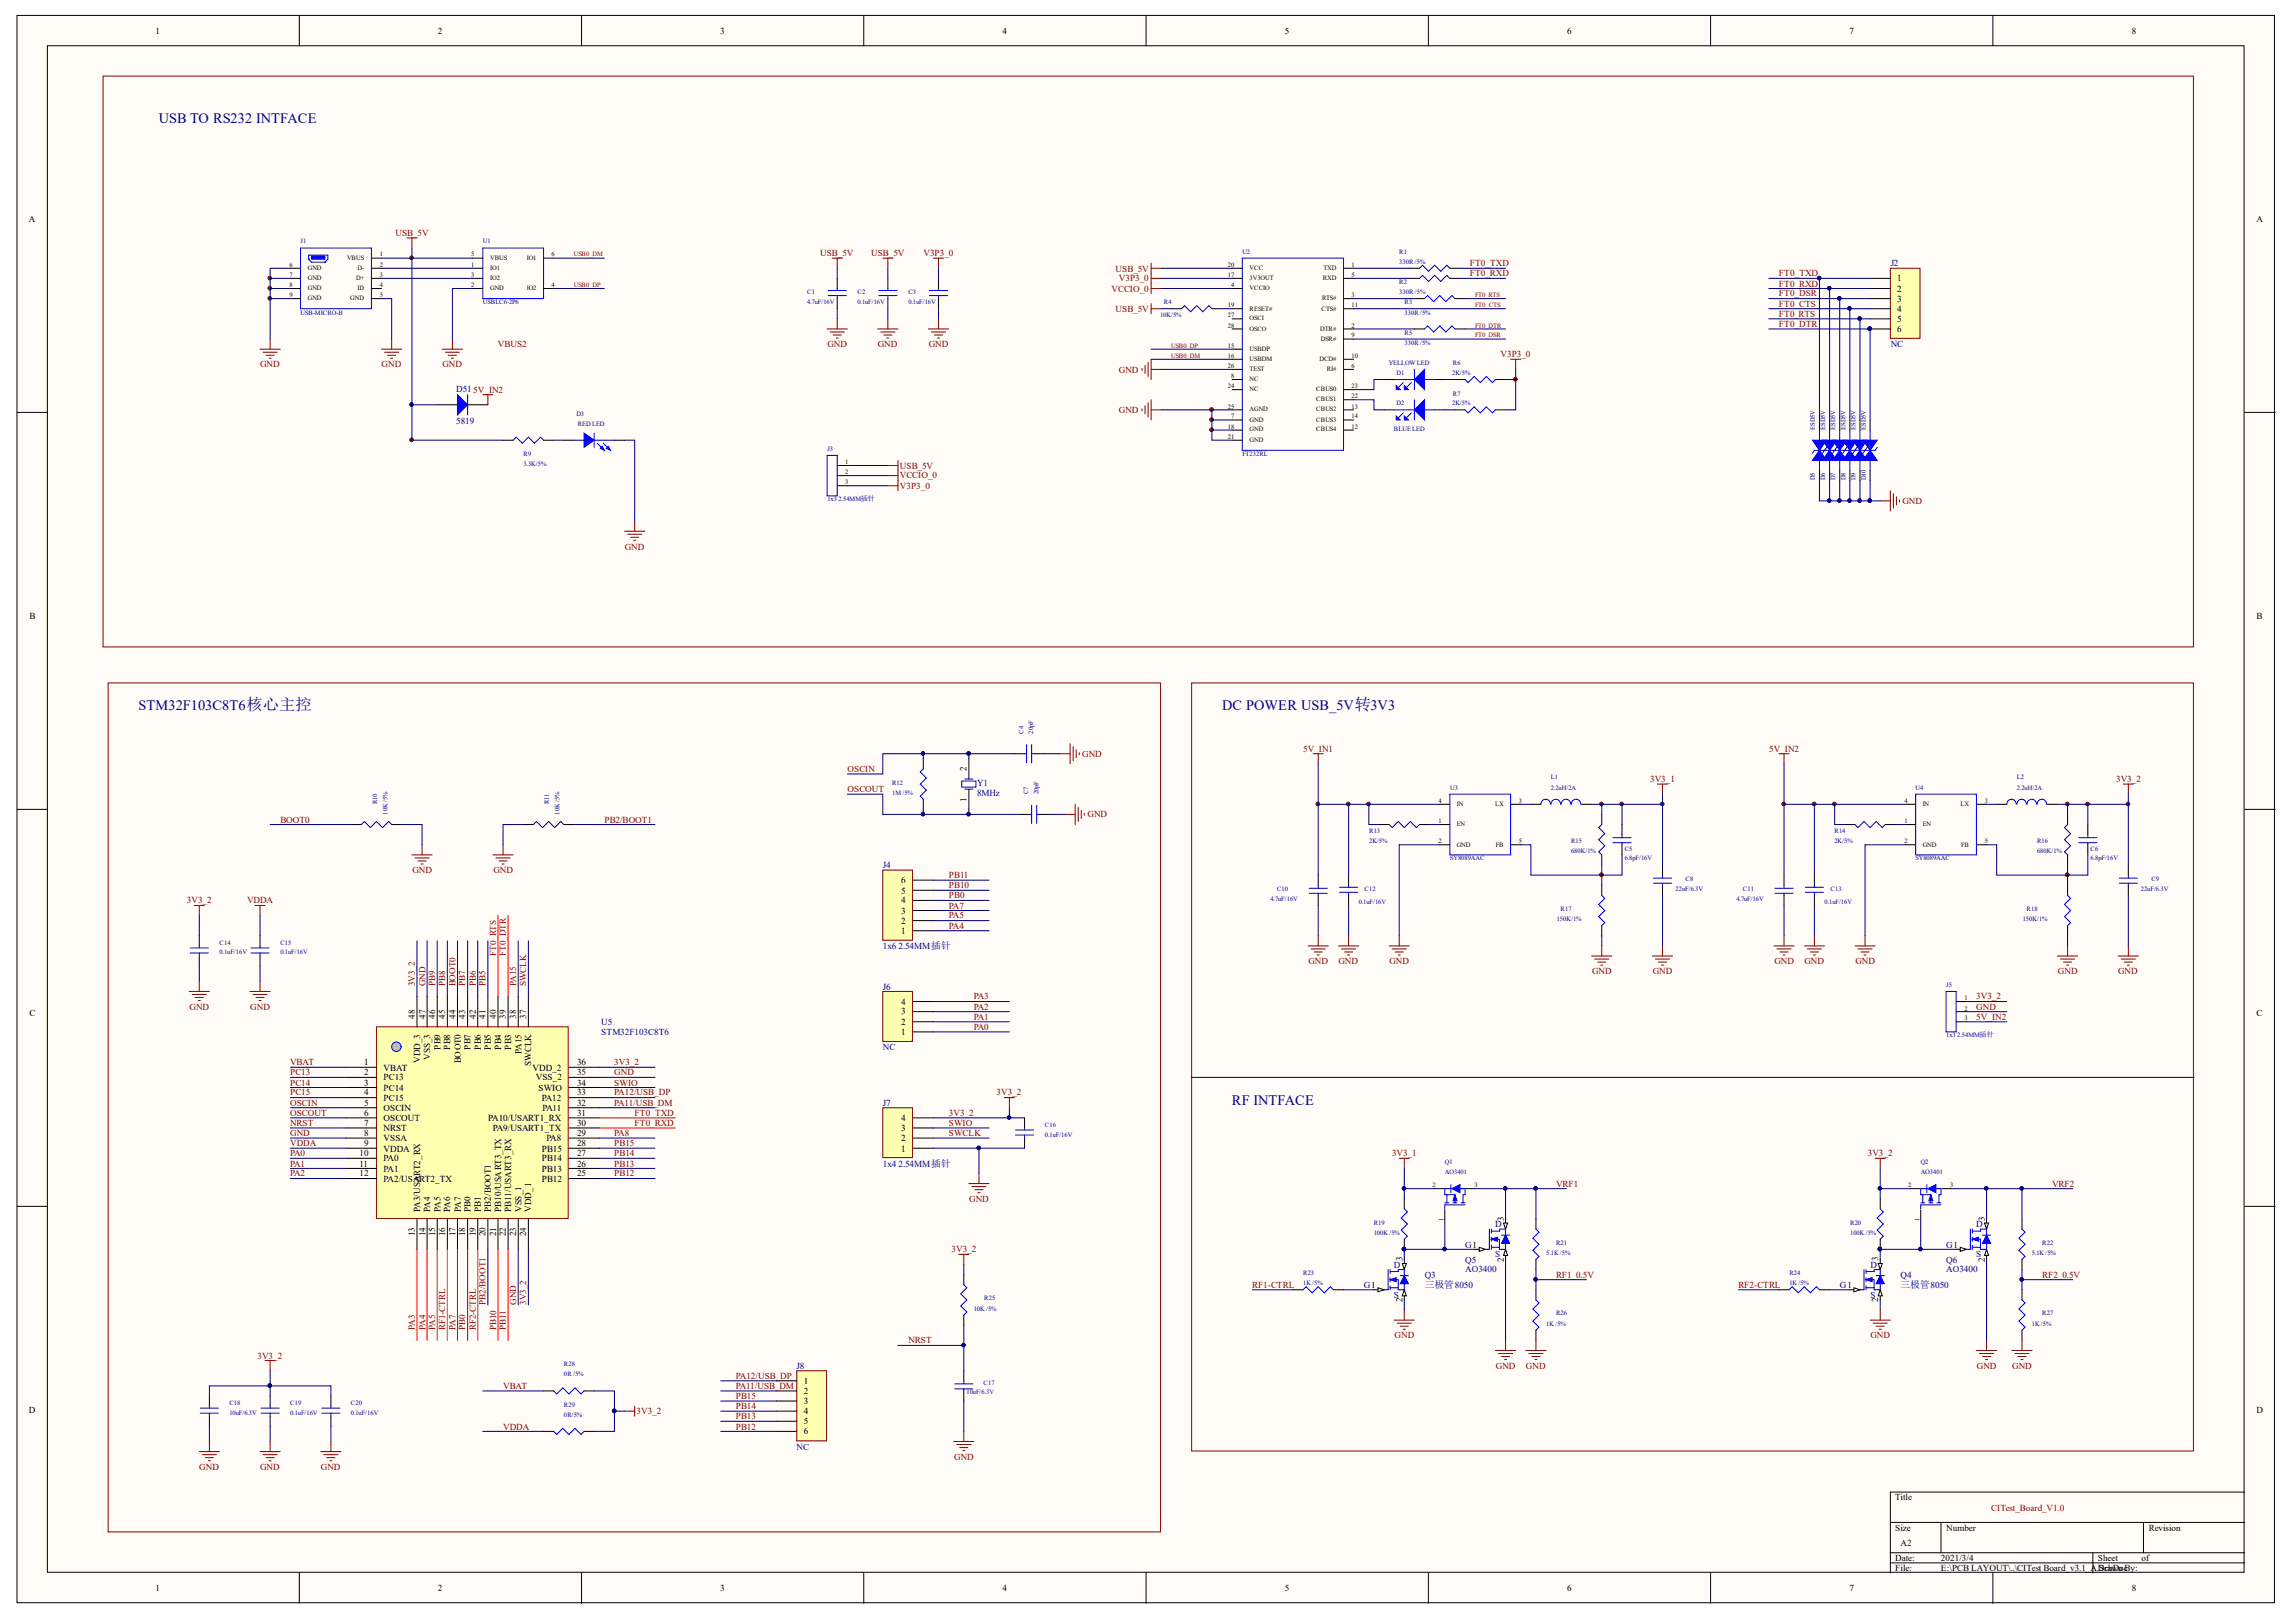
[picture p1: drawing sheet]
<svg xmlns="http://www.w3.org/2000/svg" width="297mm" height="210mm" viewBox="0 0 297 210" stroke-linecap="round" stroke-linejoin="round" font-family="sans-serif">
<defs><g id="words">
<g font-size="1.9" fill="#000080">
<text x="20.5" y="16">USB TO RS232 INTFACE</text>
<text x="17.9" y="91.9">STM32F103C8T6核心主控</text>
<text x="158.1" y="91.9">DC POWER USB_5V转3V3</text>
<text x="159.4" y="142.9">RF INTFACE</text>
</g>
<g font-size="1.3" fill="#000080">
<text x="184.3" y="166.7">三极管8050</text>
<text x="245.9" y="166.7">三极管8050</text>
</g>
<g font-size="1.2">
<text x="20.1" y="4.4">1</text>
<text x="56.6" y="4.4">2</text>
<text x="93.2" y="4.4">3</text>
<text x="129.7" y="4.4">4</text>
<text x="166.2" y="4.4">5</text>
<text x="202.7" y="4.4">6</text>
<text x="239.3" y="4.4">7</text>
<text x="275.8" y="4.4">8</text>
<text x="3.7" y="28.7">A</text>
<text x="291.9" y="28.7">A</text>
<text x="245.4" y="36.4">1</text>
<text x="245.4" y="37.8">2</text>
<text x="245.4" y="39">3</text>
<text x="245.4" y="40.4">4</text>
<text x="245.4" y="41.6">5</text>
<text x="245.4" y="43">6</text>
<text x="3.8" y="80.1">B</text>
<text x="291.9" y="80.1">B</text>
<text x="125" y="99.8" transform="rotate(-90 125 99.8)">2</text>
<text x="125" y="103.7" transform="rotate(-90 125 103.7)">1</text>
<text x="116.6" y="119.5">2</text>
<text x="116.6" y="118.3">3</text>
<text x="116.6" y="116.9">4</text>
<text x="116.6" y="115.7">5</text>
<text x="116.6" y="114.3">6</text>
<text x="116.6" y="120.8">1</text>
<text x="3.8" y="131.4">C</text>
<text x="53.7" y="131.9" transform="rotate(-90 53.7 131.9)">48</text>
<text x="55" y="131.9" transform="rotate(-90 55 131.9)">47</text>
<text x="56.3" y="131.9" transform="rotate(-90 56.3 131.9)">46</text>
<text x="57.6" y="131.9" transform="rotate(-90 57.6 131.9)">45</text>
<text x="58.9" y="131.9" transform="rotate(-90 58.9 131.9)">44</text>
<text x="60.2" y="131.9" transform="rotate(-90 60.2 131.9)">43</text>
<text x="61.6" y="131.9" transform="rotate(-90 61.6 131.9)">42</text>
<text x="62.8" y="131.9" transform="rotate(-90 62.8 131.9)">41</text>
<text x="64.2" y="131.9" transform="rotate(-90 64.2 131.9)">40</text>
<text x="65.4" y="131.9" transform="rotate(-90 65.4 131.9)">39</text>
<text x="66.8" y="131.9" transform="rotate(-90 66.8 131.9)">38</text>
<text x="68.1" y="131.9" transform="rotate(-90 68.1 131.9)">37</text>
<text x="116.6" y="131.3">3</text>
<text x="116.6" y="130">4</text>
<text x="291.9" y="131.4">C</text>
<text x="47.1" y="137.9">1</text>
<text x="54.4" y="137.5" transform="rotate(-90 54.4 137.5)">VDD_3</text>
<text x="55.6" y="137.1" transform="rotate(-90 55.6 137.1)">VSS_3</text>
<text x="57" y="135.8" transform="rotate(-90 57 135.8)">PB9</text>
<text x="58.3" y="135.8" transform="rotate(-90 58.3 135.8)">PB8</text>
<text x="59.6" y="137.6" transform="rotate(-90 59.6 137.6)">BOOT0</text>
<text x="60.9" y="135.8" transform="rotate(-90 60.9 135.8)">PB7</text>
<text x="62.2" y="135.8" transform="rotate(-90 62.2 135.8)">PB6</text>
<text x="63.5" y="135.8" transform="rotate(-90 63.5 135.8)">PB5</text>
<text x="64.8" y="135.8" transform="rotate(-90 64.8 135.8)">PB4</text>
<text x="66.1" y="135.8" transform="rotate(-90 66.1 135.8)">PB3</text>
<text x="67.5" y="136.3" transform="rotate(-90 67.5 136.3)">PA15</text>
<text x="68.7" y="138" transform="rotate(-90 68.7 138)">SWCLK</text>
<text x="74.7" y="137.9">36</text>
<text x="116.6" y="133.9">1</text>
<text x="116.6" y="132.6">2</text>
<text x="47.1" y="139.1">2</text>
<text x="47.1" y="140.5">3</text>
<text x="47.1" y="141.8">4</text>
<text x="47.1" y="143.1">5</text>
<text x="49.6" y="138.5">VBAT</text>
<text x="49.6" y="139.8">PC13</text>
<text x="49.6" y="141.2">PC14</text>
<text x="49.6" y="142.4">PC15</text>
<text x="49.6" y="143.8">OSCIN</text>
<text x="68.9" y="138.5">VDD_2</text>
<text x="69.3" y="139.8">VSS_2</text>
<text x="69.7" y="141.2">SWIO</text>
<text x="70.1" y="142.4">PA12</text>
<text x="70.2" y="143.8">PA11</text>
<text x="74.7" y="143.1">32</text>
<text x="74.7" y="141.8">33</text>
<text x="74.7" y="140.5">34</text>
<text x="74.7" y="139.1">35</text>
<text x="46.5" y="149.6">10</text>
<text x="47.1" y="144.4">6</text>
<text x="47.1" y="145.7">7</text>
<text x="47.1" y="147">8</text>
<text x="47.1" y="148.3">9</text>
<text x="49.6" y="145.1">OSCOUT</text>
<text x="49.6" y="146.4">NRST</text>
<text x="49.6" y="147.7">VSSA</text>
<text x="49.6" y="149">VDDA</text>
<text x="63.2" y="145.1">PA10/USART1_RX</text>
<text x="63.7" y="146.4">PA9/USART1_TX</text>
<text x="70.1" y="149">PB15</text>
<text x="70.7" y="147.7">PA8</text>
<text x="74.7" y="149.6">27</text>
<text x="74.7" y="148.3">28</text>
<text x="74.7" y="147">29</text>
<text x="74.7" y="145.7">30</text>
<text x="74.7" y="144.4">31</text>
<text x="116.6" y="149">1</text>
<text x="116.6" y="147.7">2</text>
<text x="116.6" y="146.4">3</text>
<text x="116.6" y="145.1">4</text>
<text x="46.5" y="151">11</text>
<text x="46.5" y="152.2">12</text>
<text x="49.6" y="150.3">PA0</text>
<text x="49.6" y="151.6">PA1</text>
<text x="49.6" y="152.9">PA2/USART2_TX</text>
<text x="70.1" y="152.9">PB12</text>
<text x="70.1" y="151.6">PB13</text>
<text x="70.1" y="150.3">PB14</text>
<text x="74.7" y="152.2">25</text>
<text x="74.7" y="151">26</text>
<text x="53.7" y="160" transform="rotate(-90 53.7 160)">13</text>
<text x="54.4" y="156.8" transform="rotate(-90 54.4 156.8)">PA3/USART2_RX</text>
<text x="55" y="160" transform="rotate(-90 55 160)">14</text>
<text x="55.6" y="156.8" transform="rotate(-90 55.6 156.8)">PA4</text>
<text x="56.3" y="160" transform="rotate(-90 56.3 160)">15</text>
<text x="57" y="156.8" transform="rotate(-90 57 156.8)">PA5</text>
<text x="57.6" y="160" transform="rotate(-90 57.6 160)">16</text>
<text x="58.3" y="156.8" transform="rotate(-90 58.3 156.8)">PA6</text>
<text x="58.9" y="160" transform="rotate(-90 58.9 160)">17</text>
<text x="59.6" y="156.8" transform="rotate(-90 59.6 156.8)">PA7</text>
<text x="60.2" y="160" transform="rotate(-90 60.2 160)">18</text>
<text x="60.9" y="156.8" transform="rotate(-90 60.9 156.8)">PB0</text>
<text x="61.6" y="160" transform="rotate(-90 61.6 160)">19</text>
<text x="62.2" y="156.8" transform="rotate(-90 62.2 156.8)">PB1</text>
<text x="62.8" y="160" transform="rotate(-90 62.8 160)">20</text>
<text x="63.5" y="156.8" transform="rotate(-90 63.5 156.8)">PB2/BOOT1</text>
<text x="64.2" y="160" transform="rotate(-90 64.2 160)">21</text>
<text x="64.8" y="156.8" transform="rotate(-90 64.8 156.8)">PB10/USART3_TX</text>
<text x="65.4" y="160" transform="rotate(-90 65.4 160)">22</text>
<text x="66.1" y="156.8" transform="rotate(-90 66.1 156.8)">PB11/USART3_RX</text>
<text x="66.8" y="160" transform="rotate(-90 66.8 160)">23</text>
<text x="67.5" y="156.8" transform="rotate(-90 67.5 156.8)">VSS_1</text>
<text x="68.1" y="160" transform="rotate(-90 68.1 160)">24</text>
<text x="68.7" y="156.8" transform="rotate(-90 68.7 156.8)">VDD_1</text>
<text x="194.5" y="158" transform="rotate(-90 194.5 158)">3</text>
<text x="256.8" y="158" transform="rotate(-90 256.8 158)">3</text>
<text x="181.4" y="163.2" transform="rotate(-90 181.4 163.2)">3</text>
<text x="194.5" y="163.3" transform="rotate(-90 194.5 163.3)">2</text>
<text x="243" y="163.2" transform="rotate(-90 243 163.2)">3</text>
<text x="256.8" y="163.3" transform="rotate(-90 256.8 163.3)">2</text>
<text x="181.4" y="168.5" transform="rotate(-90 181.4 168.5)">2</text>
<text x="243" y="168.5" transform="rotate(-90 243 168.5)">2</text>
<text x="104" y="179.1">1</text>
<text x="3.7" y="182.8">D</text>
<text x="104" y="180.4">2</text>
<text x="104" y="181.7">3</text>
<text x="104" y="183">4</text>
<text x="104" y="184.3">5</text>
<text x="104" y="185.6">6</text>
<text x="291.9" y="182.8">D</text>
<text x="245.2" y="194.1">Title</text>
<text x="245.2" y="198.1">Size</text>
<text x="245.2" y="202">Date:</text>
<text x="245.2" y="203.3">File:</text>
<text x="245.9" y="200.1">A2</text>
<text x="251.1" y="202">2021/3/4</text>
<text x="251.1" y="203.3">E:\PCB LAYOUT\..\CITest Board_v3.1_A.Drawn By:</text>
<text x="251.8" y="198.1">Number</text>
<text x="271.4" y="202">Sheet</text>
<text x="271.6" y="203.3">SchDoc</text>
<text x="277.1" y="202">of</text>
<text x="278" y="198.1">Revision</text>
<text x="20.1" y="205.9">1</text>
<text x="56.6" y="205.9">2</text>
<text x="93.2" y="205.9">3</text>
<text x="129.7" y="205.9">4</text>
<text x="166.2" y="205.9">5</text>
<text x="202.7" y="205.9">6</text>
<text x="239.3" y="205.9">7</text>
<text x="275.8" y="205.9">8</text>
</g>
<g font-size="1.2" fill="#800000">
<text x="51.2" y="30.6">USB_5V</text>
<text x="106.1" y="33.2">USB_5V</text>
<text x="112.7" y="33.2">USB_5V</text>
<text x="119.5" y="33.2">V3P3_0</text>
<text x="144.3" y="35.1">USB_5V</text>
<text x="190.2" y="35.7">FT0_RXD</text>
<text x="190.2" y="34.5">FT0_TXD</text>
<text x="230.1" y="35.7">FT0_TXD</text>
<text x="143.8" y="37.8">VCCIO_0</text>
<text x="144.3" y="40.4">USB_5V</text>
<text x="144.7" y="36.4">V3P3_0</text>
<text x="230.1" y="37.1">FT0_RXD</text>
<text x="230.1" y="41">FT0_RTS</text>
<text x="230.1" y="38.3">FT0_DSR</text>
<text x="230.1" y="39.7">FT0_CTS</text>
<text x="33.7" y="47.6">GND</text>
<text x="49.4" y="47.6">GND</text>
<text x="57.2" y="47.6">GND</text>
<text x="64.4" y="44.9">VBUS2</text>
<text x="107" y="44.9">GND</text>
<text x="113.5" y="44.9">GND</text>
<text x="120.1" y="44.9">GND</text>
<text x="194.1" y="46.2">V3P3_0</text>
<text x="230.1" y="42.3">FT0_DTR</text>
<text x="144.7" y="48.2">GND</text>
<text x="144.7" y="53.5">GND</text>
<text x="116.4" y="60.7">USB_5V</text>
<text x="116.4" y="63.3">V3P3_0</text>
<text x="116.4" y="61.9">VCCIO_0</text>
<text x="246.1" y="65.2">GND</text>
<text x="80.8" y="71.1">GND</text>
<text x="109.7" y="99.9">OSCIN</text>
<text x="140" y="97.9">GND</text>
<text x="168.6" y="97.3">5V_IN1</text>
<text x="213.5" y="101.2">3V3_1</text>
<text x="228.9" y="97.3">5V_IN2</text>
<text x="273.8" y="101.2">3V3_2</text>
<text x="36.3" y="106.4">BOOT0</text>
<text x="78.2" y="106.4">PB2/BOOT1</text>
<text x="109.7" y="102.6">OSCOUT</text>
<text x="140.7" y="105.8">GND</text>
<text x="53.4" y="113">GND</text>
<text x="63.8" y="113">GND</text>
<text x="122.8" y="113.6">PB11</text>
<text x="24.2" y="116.9">3V3_2</text>
<text x="32" y="116.9">VDDA</text>
<text x="122.8" y="116.2">PB0</text>
<text x="122.8" y="117.6">PA7</text>
<text x="122.8" y="118.9">PA5</text>
<text x="122.8" y="115">PB10</text>
<text x="64.2" y="123.7" transform="rotate(-90 64.2 123.7)">FT0_RTS</text>
<text x="65.4" y="123.7" transform="rotate(-90 65.4 123.7)">FT0_DTR</text>
<text x="122.8" y="120.2">PA4</text>
<text x="169.3" y="124.8">GND</text>
<text x="173.2" y="124.8">GND</text>
<text x="179.8" y="124.8">GND</text>
<text x="229.6" y="124.8">GND</text>
<text x="233.4" y="124.8">GND</text>
<text x="240" y="124.8">GND</text>
<text x="24.5" y="130.7">GND</text>
<text x="32.4" y="130.7">GND</text>
<text x="53.7" y="127.6" transform="rotate(-90 53.7 127.6)">3V3_2</text>
<text x="55" y="127.6" transform="rotate(-90 55 127.6)">GND</text>
<text x="56.3" y="127.6" transform="rotate(-90 56.3 127.6)">PB9</text>
<text x="57.6" y="127.6" transform="rotate(-90 57.6 127.6)">PB8</text>
<text x="58.9" y="127.6" transform="rotate(-90 58.9 127.6)">BOOT0</text>
<text x="60.2" y="127.6" transform="rotate(-90 60.2 127.6)">PB7</text>
<text x="61.6" y="127.6" transform="rotate(-90 61.6 127.6)">PB6</text>
<text x="62.8" y="127.6" transform="rotate(-90 62.8 127.6)">PB5</text>
<text x="66.8" y="127.6" transform="rotate(-90 66.8 127.6)">PA15</text>
<text x="68.1" y="127.6" transform="rotate(-90 68.1 127.6)">SWCLK</text>
<text x="126" y="132">PA1</text>
<text x="126" y="130.7">PA2</text>
<text x="126" y="129.3">PA3</text>
<text x="206" y="126">GND</text>
<text x="213.8" y="126">GND</text>
<text x="255.7" y="129.3">3V3_2</text>
<text x="255.7" y="130.7">GND</text>
<text x="255.7" y="132">5V_IN2</text>
<text x="266.2" y="126">GND</text>
<text x="274" y="126">GND</text>
<text x="37.5" y="137.9">VBAT</text>
<text x="79.5" y="137.9">3V3_2</text>
<text x="126" y="133.3">PA0</text>
<text x="37.5" y="139.1">PC13</text>
<text x="37.5" y="140.5">PC14</text>
<text x="37.5" y="141.8">PC15</text>
<text x="37.5" y="143.1">OSCIN</text>
<text x="79.5" y="143.1">PA11/USB_DM</text>
<text x="79.5" y="141.8">PA12/USB_DP</text>
<text x="79.5" y="140.5">SWIO</text>
<text x="79.5" y="139.1">GND</text>
<text x="128.9" y="141.8">3V3_2</text>
<text x="37.5" y="144.4">OSCOUT</text>
<text x="37.5" y="145.7">NRST</text>
<text x="37.5" y="147">GND</text>
<text x="37.5" y="148.3">VDDA</text>
<text x="37.5" y="149.6">PA0</text>
<text x="79.5" y="149.6">PB14</text>
<text x="79.5" y="148.3">PB15</text>
<text x="79.5" y="147">PA8</text>
<text x="82.1" y="145.7">FT0_RXD</text>
<text x="82.1" y="144.4">FT0_TXD</text>
<text x="122.8" y="144.4">3V3_2</text>
<text x="122.8" y="145.7">SWIO</text>
<text x="122.8" y="147">SWCLK</text>
<text x="180.1" y="149.6">3V3_1</text>
<text x="241.6" y="149.6">3V3_2</text>
<text x="37.5" y="151">PA1</text>
<text x="37.5" y="152.2">PA2</text>
<text x="79.5" y="152.2">PB12</text>
<text x="79.5" y="151">PB13</text>
<text x="125.4" y="155.5">GND</text>
<text x="201.3" y="153.6">VRF1</text>
<text x="265.5" y="153.6">VRF2</text>
<text x="123.1" y="162">3V3_2</text>
<text x="162" y="166.7">RF1-CTRL</text>
<text x="201.3" y="165.3">RF1_0.5V</text>
<text x="224.9" y="166.7">RF2-CTRL</text>
<text x="264.2" y="165.3">RF2_0.5V</text>
<text x="53.7" y="172.2" transform="rotate(-90 53.7 172.2)">PA3</text>
<text x="55" y="172.2" transform="rotate(-90 55 172.2)">PA4</text>
<text x="56.3" y="172.2" transform="rotate(-90 56.3 172.2)">PA5</text>
<text x="57.6" y="172.2" transform="rotate(-90 57.6 172.2)">RF1-CTRL</text>
<text x="58.9" y="172.2" transform="rotate(-90 58.9 172.2)">PA7</text>
<text x="60.2" y="172.2" transform="rotate(-90 60.2 172.2)">PB0</text>
<text x="61.6" y="172.2" transform="rotate(-90 61.6 172.2)">RF2-CTRL</text>
<text x="62.8" y="168.9" transform="rotate(-90 62.8 168.9)">PB2/BOOT1</text>
<text x="64.2" y="172.2" transform="rotate(-90 64.2 172.2)">PB10</text>
<text x="65.4" y="172.2" transform="rotate(-90 65.4 172.2)">PB11</text>
<text x="66.8" y="168.9" transform="rotate(-90 66.8 168.9)">GND</text>
<text x="68.1" y="168.9" transform="rotate(-90 68.1 168.9)">3V3_2</text>
<text x="117.5" y="173.9">NRST</text>
<text x="180.4" y="173.2">GND</text>
<text x="242" y="173.2">GND</text>
<text x="33.3" y="175.8">3V3_2</text>
<text x="65.1" y="179.8">VBAT</text>
<text x="95.2" y="179.8">PA11/USB_DM</text>
<text x="95.2" y="178.4">PA12/USB_DP</text>
<text x="193.5" y="177.2">GND</text>
<text x="197.4" y="177.2">GND</text>
<text x="255.8" y="177.2">GND</text>
<text x="260.3" y="177.2">GND</text>
<text x="65.1" y="185">VDDA</text>
<text x="82.4" y="183">3V3_2</text>
<text x="95.2" y="182.4">PB14</text>
<text x="95.2" y="181">PB15</text>
<text x="95.2" y="185">PB12</text>
<text x="95.2" y="183.7">PB13</text>
<text x="25.8" y="190.3">GND</text>
<text x="33.7" y="190.3">GND</text>
<text x="41.5" y="190.3">GND</text>
<text x="123.4" y="188.9">GND</text>
<text x="257.6" y="195.5">CITest_Board_V1.0</text>
</g>
<g font-size="1.2" fill="#000080">
<text x="244.6" y="34.5">J2</text>
<text x="244.6" y="44.9">NC</text>
<text x="59" y="50.7">D515V_IN2</text>
<text x="59" y="54.9">5819</text>
<text x="126.4" y="101.7">Y1</text>
<text x="126.4" y="103.1">8MHz</text>
<text x="114.2" y="112.4">J4</text>
<text x="114.2" y="122.8">1x6 2.54MM插针</text>
<text x="114.2" y="128.1">J6</text>
<text x="77.8" y="132.6">U5</text>
<text x="77.8" y="133.9">STM32F103C8T6</text>
<text x="114.2" y="135.9">NC</text>
<text x="114.2" y="143.1">J7</text>
<text x="114.2" y="151">1x4 2.54MM插针</text>
<text x="189.6" y="161.4">G1</text>
<text x="193.4" y="158.8">D</text>
<text x="251.8" y="161.4">G1</text>
<text x="255.7" y="158.8">D</text>
<text x="176.5" y="166.7">G1</text>
<text x="180.3" y="164.1">D</text>
<text x="180.3" y="167.9">S</text>
<text x="184.3" y="165.3">Q3</text>
<text x="189.6" y="163.4">Q5</text>
<text x="189.6" y="164.7">AO3400</text>
<text x="193.4" y="162.7">S</text>
<text x="238" y="166.7">G1</text>
<text x="242" y="164.1">D</text>
<text x="242" y="167.9">S</text>
<text x="245.9" y="165.3">Q4</text>
<text x="251.8" y="163.4">Q6</text>
<text x="251.8" y="164.7">AO3400</text>
<text x="255.7" y="162.7">S</text>
<text x="103.1" y="177.2">J8</text>
<text x="103.1" y="187.6">NC</text>
</g>
<g font-size=".8">
<text x="37.5" y="34.5">6</text>
<text x="37.5" y="35.8">7</text>
<text x="39.8" y="35">GND</text>
<text x="44.9" y="33.6">VBUS</text>
<text x="46.2" y="35">D-</text>
<text x="49.1" y="33.2">1</text>
<text x="49.1" y="34.5">2</text>
<text x="49.1" y="35.8">3</text>
<text x="61" y="35.8">3</text>
<text x="61" y="34.5">1</text>
<text x="61" y="33.2">5</text>
<text x="63.4" y="35">IO1</text>
<text x="63.4" y="33.6">VBUS</text>
<text x="68.1" y="33.6">IO1</text>
<text x="71.4" y="33.2">6</text>
<text x="158.9" y="35.8">17</text>
<text x="158.9" y="34.5">20</text>
<text x="161.7" y="35">VCC</text>
<text x="171.2" y="35">TXD</text>
<text x="174.8" y="35.8">5</text>
<text x="174.8" y="34.5">1</text>
<text x="37.5" y="37.2">8</text>
<text x="37.5" y="38.4">9</text>
<text x="39.8" y="36.2">GND</text>
<text x="39.8" y="37.6">GND</text>
<text x="39.8" y="38.9">GND</text>
<text x="45.3" y="38.9">GND</text>
<text x="46.1" y="36.2">D+</text>
<text x="46.2" y="37.6">ID</text>
<text x="49.1" y="38.4">5</text>
<text x="49.1" y="37.2">4</text>
<text x="61" y="37.2">2</text>
<text x="63.4" y="36.2">IO2</text>
<text x="63.4" y="37.6">GND</text>
<text x="68.1" y="37.6">IO2</text>
<text x="71.4" y="37.2">4</text>
<text x="158.9" y="39.8">19</text>
<text x="158.9" y="41.1">27</text>
<text x="159.3" y="37.2">4</text>
<text x="161.7" y="36.2">3V3OUT</text>
<text x="161.7" y="37.6">VCCIO</text>
<text x="161.7" y="40.2">RESET#</text>
<text x="161.7" y="41.5">OSCI</text>
<text x="171" y="40.2">CTS#</text>
<text x="171" y="38.9">RTS#</text>
<text x="171.1" y="36.2">RXD</text>
<text x="174.8" y="39.8">11</text>
<text x="174.8" y="38.4">3</text>
<text x="158.9" y="46.3">16</text>
<text x="158.9" y="42.4">28</text>
<text x="158.9" y="45">15</text>
<text x="158.9" y="47.6">26</text>
<text x="161.7" y="46.7">USBDM</text>
<text x="161.7" y="42.8">OSCO</text>
<text x="161.7" y="45.4">USBDP</text>
<text x="161.7" y="48">TEST</text>
<text x="170.7" y="46.7">DCD#</text>
<text x="170.8" y="42.8">DTR#</text>
<text x="170.9" y="44.1">DSR#</text>
<text x="171.6" y="48">RI#</text>
<text x="174.8" y="42.4">2</text>
<text x="174.8" y="46.3">10</text>
<text x="174.8" y="47.6">6</text>
<text x="174.8" y="43.7">9</text>
<text x="158.9" y="52.9">25</text>
<text x="158.9" y="50.3">24</text>
<text x="159.3" y="48.9">8</text>
<text x="161.7" y="53.2">AGND</text>
<text x="161.7" y="49.3">NC</text>
<text x="161.7" y="50.6">NC</text>
<text x="170.3" y="53.2">CBUS2</text>
<text x="170.3" y="51.9">CBUS1</text>
<text x="170.3" y="50.6">CBUS0</text>
<text x="174.8" y="52.9">13</text>
<text x="174.8" y="51.5">22</text>
<text x="174.8" y="50.3">23</text>
<text x="158.9" y="55.5">18</text>
<text x="158.9" y="56.8">21</text>
<text x="159.3" y="54.1">7</text>
<text x="161.7" y="55.8">GND</text>
<text x="161.7" y="57.2">GND</text>
<text x="161.7" y="54.6">GND</text>
<text x="170.3" y="54.6">CBUS3</text>
<text x="170.3" y="55.8">CBUS4</text>
<text x="174.8" y="54.1">14</text>
<text x="174.8" y="55.5">12</text>
<text x="109.3" y="60.1">1</text>
<text x="109.3" y="61.3">2</text>
<text x="109.3" y="62.7">3</text>
<text x="186.1" y="103.9">4</text>
<text x="186.1" y="106.5">1</text>
<text x="188.5" y="104.3">IN</text>
<text x="188.5" y="106.9">EN</text>
<text x="193.4" y="104.3">LX</text>
<text x="196.5" y="103.9">3</text>
<text x="246.4" y="103.9">4</text>
<text x="246.4" y="106.5">1</text>
<text x="248.7" y="104.3">IN</text>
<text x="248.7" y="106.9">EN</text>
<text x="253.6" y="104.3">LX</text>
<text x="256.8" y="103.9">3</text>
<text x="186.1" y="109.1">2</text>
<text x="188.5" y="109.6">GND</text>
<text x="193.5" y="109.6">FB</text>
<text x="196.5" y="109.1">5</text>
<text x="246.4" y="109.1">2</text>
<text x="248.7" y="109.6">GND</text>
<text x="253.7" y="109.6">FB</text>
<text x="256.8" y="109.1">5</text>
<text x="254.2" y="129.4">1</text>
<text x="254.2" y="130.8">2</text>
<text x="254.2" y="132">3</text>
<text x="185.3" y="153.7">2</text>
<text x="190.7" y="153.7">3</text>
<text x="246.9" y="153.7">2</text>
<text x="252.3" y="153.7">3</text>
<text x="186.8" y="158.1" transform="rotate(-90 186.8 158.1)">1</text>
<text x="248.3" y="158.1" transform="rotate(-90 248.3 158.1)">1</text>
</g>
<g font-size=".8" fill="#000080">
<text x="38.9" y="31.5">J1</text>
<text x="62.5" y="31.5">U1</text>
<text x="160.7" y="32.9">U2</text>
<text x="181" y="34.1">330R /5%</text>
<text x="181" y="32.9">R1</text>
<text x="38.9" y="40.7">USB-MICRO-B</text>
<text x="62.5" y="39.4">USBLC6-2P6</text>
<text x="104.4" y="39.4">4.7uF/16V</text>
<text x="104.4" y="38.1">C1</text>
<text x="110.9" y="39.4">0.1uF/16V</text>
<text x="110.9" y="38.1">C2</text>
<text x="117.5" y="39.4">0.1uF/16V</text>
<text x="117.5" y="38.1">C3</text>
<text x="150.1" y="41.1">10K/5%</text>
<text x="150.6" y="39.4">R4</text>
<text x="181" y="38.1">330R /5%</text>
<text x="181" y="36.7">R2</text>
<text x="181.7" y="40.7">330R /5%</text>
<text x="181.7" y="39.4">R3</text>
<text x="179.7" y="47.2">YELLOWLED</text>
<text x="181.7" y="44.6">330R /5%</text>
<text x="181.7" y="43.3">R5</text>
<text x="188" y="47.2">R6</text>
<text x="74.6" y="53.8">D3</text>
<text x="180.7" y="48.6">D1</text>
<text x="180.7" y="52.5">D2</text>
<text x="187.9" y="48.6">2K/5%</text>
<text x="187.9" y="52.5">2K/5%</text>
<text x="188" y="51.2">R7</text>
<text x="67.7" y="59">R9</text>
<text x="74.7" y="55.1">RED LED</text>
<text x="107" y="58.4">J3</text>
<text x="160.7" y="59">FT232RL</text>
<text x="180.3" y="55.8">BLUE LED</text>
<text x="234.8" y="55.7" transform="rotate(-90 234.8 55.7)">ESD5V</text>
<text x="236.1" y="55.7" transform="rotate(-90 236.1 55.7)">ESD5V</text>
<text x="237.4" y="55.7" transform="rotate(-90 237.4 55.7)">ESD5V</text>
<text x="238.8" y="55.7" transform="rotate(-90 238.8 55.7)">ESD5V</text>
<text x="240" y="55.7" transform="rotate(-90 240 55.7)">ESD5V</text>
<text x="241.4" y="55.7" transform="rotate(-90 241.4 55.7)">ESD5V</text>
<text x="67.7" y="60.3">3.3K/5%</text>
<text x="107" y="64.9">1x3 2.54MM插针</text>
<text x="234.8" y="62.2" transform="rotate(-90 234.8 62.2)">D5</text>
<text x="236.1" y="62.2" transform="rotate(-90 236.1 62.2)">D6</text>
<text x="237.4" y="62.2" transform="rotate(-90 237.4 62.2)">D7</text>
<text x="238.8" y="62.2" transform="rotate(-90 238.8 62.2)">D8</text>
<text x="240" y="62.2" transform="rotate(-90 240 62.2)">D9</text>
<text x="241.4" y="62.2" transform="rotate(-90 241.4 62.2)">D10</text>
<text x="132.4" y="95" transform="rotate(-90 132.4 95)">C4</text>
<text x="133.7" y="95" transform="rotate(-90 133.7 95)">20pF</text>
<text x="115.4" y="101.5">R12</text>
<text x="200.6" y="100.9">L1</text>
<text x="260.9" y="100.9">L2</text>
<text x="48.8" y="104.1" transform="rotate(-90 48.8 104.1)">R10</text>
<text x="50.1" y="105.4" transform="rotate(-90 50.1 105.4)">10K /5%</text>
<text x="71" y="104.1" transform="rotate(-90 71 104.1)">R11</text>
<text x="72.4" y="105.4" transform="rotate(-90 72.4 105.4)">10K /5%</text>
<text x="115.4" y="102.9">1M /5%</text>
<text x="133" y="102.8" transform="rotate(-90 133 102.8)">C7</text>
<text x="134.3" y="102.8" transform="rotate(-90 134.3 102.8)">20pF</text>
<text x="177.1" y="107.8">R13</text>
<text x="187.6" y="102.2">U3</text>
<text x="200.6" y="102.2">2.2uH/2A</text>
<text x="237.3" y="107.8">R14</text>
<text x="247.8" y="102.2">U4</text>
<text x="260.9" y="102.2">2.2uH/2A</text>
<text x="177.1" y="109.1">2K/5%</text>
<text x="187.6" y="111.3">SY8089AAC</text>
<text x="203.3" y="110.4">680K/1%</text>
<text x="203.3" y="109.1">R15</text>
<text x="210.2" y="111.3">6.8pF/16V</text>
<text x="210.2" y="110.1">C5</text>
<text x="218.1" y="114">C8</text>
<text x="237.3" y="109.1">2K/5%</text>
<text x="247.8" y="111.3">SY8089AAC</text>
<text x="263.5" y="110.4">680K/1%</text>
<text x="263.5" y="109.1">R16</text>
<text x="270.5" y="111.3">6.8pF/16V</text>
<text x="270.5" y="110.1">C6</text>
<text x="278.3" y="114">C9</text>
<text x="164.4" y="116.6">4.7uF/16V</text>
<text x="165.2" y="115.3">C10</text>
<text x="175.8" y="117">0.1uF/16V</text>
<text x="176.5" y="115.3">C12</text>
<text x="201.4" y="119.2">150K/1%</text>
<text x="201.9" y="117.9">R17</text>
<text x="216.8" y="115.3">22uF/6.3V</text>
<text x="224.6" y="116.6">4.7uF/16V</text>
<text x="225.5" y="115.3">C11</text>
<text x="236.1" y="117">0.1uF/16V</text>
<text x="236.8" y="115.3">C13</text>
<text x="261.7" y="119.2">150K/1%</text>
<text x="262.2" y="117.9">R18</text>
<text x="277" y="115.3">22uF/6.3V</text>
<text x="28.4" y="123.5">0.1uF/16V</text>
<text x="28.4" y="122.2">C14</text>
<text x="36.3" y="123.5">0.1uF/16V</text>
<text x="36.3" y="122.2">C15</text>
<text x="251.8" y="127.7">J5</text>
<text x="251.8" y="134.2">1x3 2.54MM插针</text>
<text x="135.2" y="147.1">0.1uF/16V</text>
<text x="135.2" y="145.8">C16</text>
<text x="186.9" y="150.6">Q1</text>
<text x="186.9" y="152">AO3401</text>
<text x="248.5" y="150.6">Q2</text>
<text x="248.5" y="152">AO3401</text>
<text x="177.7" y="159.8">100K /5%</text>
<text x="177.7" y="158.5">R19</text>
<text x="201.3" y="161.1">R21</text>
<text x="239.4" y="159.8">100K /5%</text>
<text x="239.4" y="158.5">R20</text>
<text x="264.2" y="161.1">R22</text>
<text x="168.6" y="166.3">1K /5%</text>
<text x="168.6" y="165">R23</text>
<text x="200" y="162.4">5.1K /5%</text>
<text x="231.5" y="166.3">1K /5%</text>
<text x="231.5" y="165">R24</text>
<text x="262.9" y="162.4">5.1K /5%</text>
<text x="126" y="169.6">10K /5%</text>
<text x="127.3" y="168.3">R25</text>
<text x="200" y="171.6">1K /5%</text>
<text x="201.3" y="170.2">R26</text>
<text x="262.9" y="171.6">1K /5%</text>
<text x="264.2" y="170.2">R27</text>
<text x="73" y="178.1">0R /5%</text>
<text x="73" y="176.8">R28</text>
<text x="127.2" y="179.2">C17</text>
<text x="29.7" y="183.1">10uF/6.3V</text>
<text x="29.7" y="181.8">C18</text>
<text x="37.5" y="183.1">0.1uF/16V</text>
<text x="37.5" y="181.8">C19</text>
<text x="45.4" y="183.1">0.1uF/16V</text>
<text x="45.4" y="181.8">C20</text>
<text x="73" y="183.3">0R/5%</text>
<text x="73" y="182.1">R29</text>
<text x="125" y="180.5">10uF/6.3V</text>
</g>
<g font-size=".8" fill="#800000">
<text x="74.2" y="33.2">USB0_DM</text>
<text x="74.2" y="37.2">USB0_DP</text>
<text x="190.8" y="38.4">FT0_RTS</text>
<text x="190.8" y="39.8">FT0_CTS</text>
<text x="151.5" y="46.3">USB0_DM</text>
<text x="151.5" y="45">USB0_DP</text>
<text x="190.8" y="42.4">FT0_DTR</text>
<text x="190.8" y="43.7">FT0_DSR</text>
</g>
</g></defs>
<g fill="#fffcf8" stroke="#000" stroke-width=".13">
<path d="M2.2 2h292.1v205.4h-292.1z"/>
<path d="M6.1 5.9h284.2v197.6h-284.2z"/>
</g>
<g fill="none" stroke="#000" stroke-width=".13">
<path d="M38.7 2v3.9M75.2 2v3.9M111.7 2v3.9M148.3 2v3.9M184.8 2v3.9M221.3 2v3.9M257.8 2v3.9M108.3 36v1.3M108.3 38.6v1.4M114.9 36v1.3M114.9 38.6v1.4M121.4 36v1.3"/>
<path d="M121.4 38.6v1.4M151.5 40h1.4M156.8 40h1.3M159.4 40h1.3M159.4 36h1.3M159.4 37.3h1.3M159.4 34.7h1.3M173.8 40h1.3M173.8 36h1.3M173.8 34.7h1.3M173.8 38.6h1.3M2.2 53.4h3.9"/>
<path d="M159.4 49.1h1.3M159.4 53h1.3M159.4 55.7h1.3M159.4 46.5h1.3M159.4 54.3h1.3M159.4 42.6h1.3M159.4 47.8h1.3M159.4 57h1.3M159.4 45.2h1.3M159.4 50.4h1.3M159.4 41.3h1.3M173.8 53h1.3"/>
<path d="M173.8 55.7h1.3M173.8 46.5h1.3M173.8 54.3h1.3M173.8 42.6h1.3M173.8 47.8h1.3M173.8 51.7h1.3M173.8 50.4h1.3M173.8 43.9h1.3M179.1 49.1h1.3M179.1 53h1.3M185.6 49.1h1.3M185.6 53h1.3"/>
<path d="M188.2 49.1h1.3M188.2 53h1.3M193.5 49.1h1.3M193.5 53h1.3M290.4 53.4h3.9M2.2 104.7h3.9M290.4 104.7h3.9M2.2 156.1h3.9M290.4 156.1h3.9M244.6 197h45.8M251.1 197v3.9M277.3 197v3.9"/>
<path d="M290.4 193.1h-45.8v10.5M38.7 203.6v3.9M75.2 203.6v3.9M111.7 203.6v3.9M148.3 203.6v3.9M184.8 203.6v3.9M221.3 203.6v3.9M244.6 200.9h45.8M244.6 202.3h45.8M257.8 203.6v3.9M270.8 200.9v2.7"/>
</g>
<g fill="#000080" stroke="#000080" stroke-width=".13">
<circle cx="34.9" cy="38.6" r=".22"/>
<circle cx="34.9" cy="37.3" r=".22"/>
<circle cx="34.9" cy="36" r=".22"/>
<circle cx="53.2" cy="33.4" r=".22"/>
<circle cx="156.7" cy="55.6" r=".22"/>
<circle cx="156.7" cy="54.3" r=".22"/>
<circle cx="156.7" cy="53" r=".22"/>
<circle cx="170.5" cy="104" r=".22"/>
<circle cx="174.4" cy="104" r=".22"/>
<circle cx="177" cy="104" r=".22"/>
<circle cx="196" cy="49.1" r=".22"/>
<circle cx="207.2" cy="113.2" r=".22"/>
<circle cx="207.2" cy="104" r=".22"/>
<circle cx="209.8" cy="104" r=".22"/>
<circle cx="215" cy="104" r=".22"/>
<circle cx="230.8" cy="104" r=".22"/>
<circle cx="234.7" cy="104" r=".22"/>
<circle cx="237.3" cy="104" r=".22"/>
<circle cx="267.4" cy="113.2" r=".22"/>
<circle cx="267.4" cy="104" r=".22"/>
<circle cx="270.1" cy="104" r=".22"/>
<circle cx="275.3" cy="104" r=".22"/>
</g>
<g fill="none" stroke="#00f" stroke-width=".13">
<path d="M107.1 38.3h2.4M107.1 37.6h2.4M108.3 37.3v.3M108.3 38.3v.3M113.7 38.3h2.3M113.7 37.6h2.3M114.9 37.3v.3M114.9 38.3v.3M120.2 38.3h2.4M120.2 37.6h2.4M121.4 37.3v.3M121.4 38.3v.3"/>
<path d="M152.9 40l.3-.4 .8 .7 .8-.7 .8 .7 .8-.7 .4 .4M160.7 33.4h13.1v24.9h-13.1zM180.4 49.1h2.6M180.4 53h2.6M181.5 49.5l-.6 .7M181.5 53.4l-.6 .7M182.6 49.5l-.7 .7M182.6 53.4l-.7 .7M183 47.8v2.6M183 51.7v2.6M184.3 49.1h1.3M184.3 53h1.3"/>
<path d="M189.5 49.1l.4 .4 .8-.8 .8 .8 .8-.8 .8 .8 .4-.4M189.5 53l.4 .4 .8-.8 .8 .8 .8-.8 .8 .8 .4-.4"/>
</g>
<g fill="#00f" stroke="#00f" stroke-width=".13">
<path d="M183 49.1l1.3-1.3v2.6z"/>
<path d="M181.7 49.9l.5 .5h-.5z"/>
<path d="M180.6 49.9l.6 .5h-.6z"/>
<path d="M183 53l1.3-1.3v2.6z"/>
<path d="M181.7 53.8l.5 .5h-.5z"/>
<path d="M180.6 53.8l.6 .5h-.6z"/>
</g>
<g fill="#800000" stroke="#800000" stroke-width=".13">
<circle cx="196" cy="49.1" r=".22"/>
<circle cx="156.7" cy="53" r=".22"/>
<circle cx="156.7" cy="54.3" r=".22"/>
<circle cx="156.7" cy="55.6" r=".22"/>
</g>
<g fill="none" stroke="#800000" stroke-width=".13">
<path d="M13.3 9.8h270.5v73.9h-270.5zM107.7 33.4h1.3M108.3 33.4v1.3M114.2 33.4h1.3M114.9 33.4v1.3M120.8 33.4h1.3M121.4 33.4v1.3M148.9 34.1v2.6M148.9 39.3v1.3M148.9 34.7h1.3M148.9 36h1.3M148.9 40h1.3"/>
<path d="M107 42.6h2.6M107.4 43h1.8M107.8 43.4h1M108.2 43.7h.2M108.3 41.3v1.3M113.6 42.6h2.6M113.9 43h1.9M114.3 43.4h1.1M114.7 43.7h.3M114.9 41.3v1.3M120.1 42.6h2.6M120.5 43h1.8"/>
<path d="M120.9 43.4h1M121.3 43.7h.2M121.4 41.3v1.3M147.7 47.7v.2M147.7 52.9v.3M148.1 47.3v1M148.1 52.5v1.1M148.5 46.9v1.8M148.5 52.1v1.9M148.9 46.5v2.6M148.9 51.7v2.6M148.9 47.8h1.3"/>
<path d="M148.9 53h1.3M195.4 46.5h1.3M196.1 46.5v1.3"/>
</g>
<path d="M48.7 132.9h24.8v24.8h-24.8z" fill="#ffffb0" stroke="#800000" stroke-width=".13"/>
<g fill="none" stroke="#000" stroke-width=".13">
<path d="M44.8 138.1h3.9M44.8 139.4h3.9M53.9 129v3.9M55.3 129v3.9M56.6 129v3.9M57.9 129v3.9M59.2 129v3.9M60.5 129v3.9M61.8 129v3.9M63.1 129v3.9M64.4 129v3.9M65.7 129v3.9"/>
<path d="M67 129v3.9M68.4 129v3.9M73.6 138.1h3.9M73.6 139.4h3.9M44.8 140.7h3.9M44.8 142h3.9M44.8 143.4h3.9M44.8 144.7h3.9M44.8 146h3.9M44.8 147.3h3.9M44.8 148.6h3.9M44.8 149.9h3.9"/>
<path d="M44.8 151.2h3.9M44.8 152.5h3.9M53.9 157.7v4M55.3 157.7v4M56.6 157.7v4M57.9 157.7v4M59.2 157.7v4M60.5 157.7v4M61.8 157.7v4M63.1 157.7v4M64.4 157.7v4M65.7 157.7v4"/>
<path d="M67 157.7v4M68.4 157.7v4M73.6 140.7h3.9M73.6 142h3.9M73.6 143.4h3.9M73.6 144.7h3.9M73.6 146h3.9M73.6 147.3h3.9M73.6 148.6h3.9M73.6 149.9h3.9M73.6 151.2h3.9M73.6 152.5h3.9"/>
</g>
<circle cx="51.3" cy="135.5" r=".61" fill="#c0c0c0" stroke="#00f" stroke-width=".13"/>
<path d="M125.3 98.2v2.6M125.3 102.1v2.6" fill="none" stroke="#000" stroke-width=".13"/>
<path d="M124.4 101.1h1.9v.8h-1.9zM124.8 100.8h1.1M124.8 102.1h1.1" fill="none" stroke="#00f" stroke-width=".13"/>
<path d="M114.2 143.4h3.8v6.4h-3.8z" fill="#ffffb0" stroke="#800000" stroke-width=".13"/>
<g fill="none" stroke="#000" stroke-width=".13">
<path d="M119.4 98.2v1.3M131.2 97.5h1.3M133.9 97.5h1.3M45.4 106.7h1.3M50.7 106.7h1.3M67.7 106.7h1.3M72.9 106.7h1.4M119.4 103.4v1.3M131.9 105.4h1.3M134.5 105.4h1.3M170.5 113.2v1.4M170.5 115.9v1.3"/>
<path d="M174.5 113.2v1.4M174.5 115.9v1.3M178.4 106.7h1.3M183.6 106.7h1.4M186.3 106.7h1.3M186.3 104.1h1.3M186.3 109.3h1.3M195.4 104.1h1.3M195.4 109.3h1.3M198.1 104.1h1.3M204.6 104.1h1.3M207.2 105.4v1.3"/>
<path d="M207.2 110.6v1.3M207.2 114.6v1.3M207.2 119.8v1.3M209.8 106.7v1.3M209.8 109.3v1.3M215.1 111.9v1.3M215.1 114.6v1.3M25.8 121.1v1.3M25.8 123.7v1.3M33.6 121.1v1.3M33.6 123.7v1.3M118.1 148.6h2.7"/>
<path d="M118.1 147.3h2.7M118.1 146h2.7M118.1 144.7h2.7M132.5 144.7v1.3M132.5 147.3v1.3M181.7 155.1v1.3M185.6 153.8h1.2M186.9 156.6v1.1M189.7 153.8h1.1M124.7 164.9v1.4M124.7 170.2v1.3M124.7 177.4v1.3"/>
<path d="M177.7 166.9h1.4M181.7 160.4v1.3M27.1 180.7v1.3M27.1 183.3v1.3M34.9 180.7v1.3M34.9 183.3v1.3M42.8 180.7v1.3M42.8 183.3v1.3M70.3 185.2h1.3M70.3 180h1.3M75.6 185.2h1.3M75.6 180h1.3"/>
<path d="M124.7 180v1.3"/>
</g>
<g fill="none" stroke="#00f" stroke-width=".13">
<path d="M119.4 99.5l-.3 .4 .7 .8-.7 .8 .7 .8-.7 .7 .3 .4M132.5 97.5h.3M132.8 96.4v2.3M133.5 96.4v2.3M133.5 97.5h.4M46.7 106.7l.4-.4 .8 .8 .8-.8 .8 .8 .8-.8 .4 .4M69 106.7l.4-.4 .8 .8 .8-.8 .8 .8 .7-.8 .4 .4M133.2 105.4h.3M133.5 104.2v2.4M134.1 105.4h.4M134.1 104.2v2.4M169.4 114.9h2.3"/>
<path d="M169.4 115.6h2.3M170.5 114.6v.3M170.5 115.6v.3M173.3 115.5h2.4M173.3 114.8h2.4M174.5 114.6v.2M174.5 115.5v.4M179.7 106.7l.4 .4 .8-.8 .8 .8 .8-.8 .7 .8 .4-.4M187.6 102.8h7.8v7.8h-7.8zM200.6 104.1a.61 .61 0 0 0-.6-.7 .61 .61 0 0 0-.6 .7M201.9 104.1a.61 .61 0 0 0-.6-.7 .61 .61 0 0 0-.6 .7M203.2 104.1a.61 .61 0 0 0-.6-.7 .61 .61 0 0 0-.6 .7"/>
<path d="M204.5 104.1a.61 .61 0 0 0-.6-.7 .61 .61 0 0 0-.6 .7M207.2 115.9l.4 .4-.8 .7 .8 .8-.8 .8 .8 .8-.4 .4M207.2 106.7l-.4 .4 .8 .8-.8 .8 .8 .8-.8 .7 .4 .4M208.7 108.4h2.3M208.7 109.1h2.3M209.8 108v.4M209.8 109.1v.2M213.9 113.6h2.4M213.9 114.3h2.4M215.1 113.2v.4M215.1 114.3v.3M24.6 123.3h2.4"/>
<path d="M24.6 122.7h2.4M25.8 122.4v.3M25.8 123.3v.4M32.5 123.3h2.3M32.5 122.7h2.3M33.6 122.4v.3M33.6 123.3v.4M131.4 146.9h2.3M131.4 146.2h2.3M132.5 146v.2M132.5 146.9v.4M181.7 156.4l.4 .4-.8 .8 .8 .8-.8 .8 .8 .8-.4 .4"/>
<path d="M186.9 155.7h.5M187.2 154.6v1.1M187.7 153.8h-.8v.8h1.3v1.1M187.7 153.3v1M188 155.7h.5M188.8 153.8h.7v.8h-.2v1.1M189 155.7h.5M189.5 155.9h-2.6v.5M123.5 179.1h2.4M123.5 179.7h2.4M124.7 178.7v.4M124.7 179.7v.3"/>
<path d="M124.7 166.3l.4 .3-.8 .8 .8 .8-.8 .8 .8 .8-.4 .4M25.9 182.9h2.4M25.9 182.2h2.4M27.1 182v.2M27.1 182.9v.4M33.8 182.9h2.3M33.8 182.2h2.3M34.9 182v.2M34.9 182.9v.4M41.6 182.9h2.4M41.6 182.2h2.4M42.8 182v.2"/>
<path d="M42.8 182.9v.4M71.6 185.2l.4 .4 .8-.8 .8 .8 .8-.8 .8 .8 .4-.4M71.6 180l.4 .4 .8-.8 .8 .8 .8-.8 .8 .8 .4-.4"/>
</g>
<g fill="none" stroke="#800000" stroke-width=".13">
<path d="M14 88.4h136.1v109.8h-136.1zM137.1 97.5h1.3M138.4 96.2v2.7M138.8 96.6v1.9M139.2 97v1.1M139.6 97.4v.3M154.2 88.4h129.6v99.4h-129.6zM25.1 117.2h1.3M25.8 117.2v1.3M137.8 105.4h1.3M139.1 104.1v2.6M139.5 104.5v1.8"/>
<path d="M139.9 104.9v1M140.3 105.3v.2M214.4 101.5h1.3M215.1 101.5v1.3M24.5 128.3h2.6M24.9 128.7h1.8M25.3 129.1h1M25.6 129.5h.3M25.8 127v1.3M32.3 128.3h2.6M32.7 128.7h1.9M33.1 129.1h1.1"/>
<path d="M33.5 129.5h.3M33.6 127v1.3M169.2 122.4h2.7M169.6 122.8h1.9M170 123.2h1.1M170.4 123.6h.3M170.5 121.1v1.3M173.2 122.4h2.6M173.6 122.8h1.8M173.9 123.2h1.1M174.3 123.6h.3M174.5 121.1v1.3"/>
<path d="M179.7 122.4h2.6M180.1 122.8h1.8M180.5 123.2h1M180.9 123.6h.3M181 121.1v1.3M205.9 123.7h2.6M206.3 124.1h1.8M206.7 124.5h1M207.1 124.9h.3M207.2 122.4v1.3M213.8 123.7h2.6M214.2 124.1h1.8"/>
<path d="M214.6 124.5h1M215 124.9h.2M215.1 122.4v1.3M125.3 153.2h2.7M125.7 153.6h1.9M126.1 154h1.1M126.5 154.3h.3M126.7 151.9v1.3M129.9 142h1.3M130.6 142v1.4M34.3 176.1h1.3M34.9 176.1v1.3"/>
<path d="M124 162.3h1.3M124.7 162.3v1.3M25.8 187.9h2.6M26.2 188.2h1.8M26.6 188.6h1M27 189h.2M27.1 186.5v1.4M33.6 187.9h2.7M34 188.2h1.9M34.4 188.6h1.1M34.8 189h.3M34.9 186.5v1.4"/>
<path d="M41.5 187.9h2.6M41.9 188.2h1.8M42.3 188.6h1M42.7 189h.2M42.8 186.5v1.4M80.8 182.6h1.3M82.1 182v1.3M123.4 186.5h2.6M123.8 186.9h1.8M124.2 187.3h1M124.6 187.7h.2M124.7 185.2v1.3"/>
</g>
<g fill="#800000" stroke="#800000" stroke-width=".13">
<circle cx="170.5" cy="104" r=".22"/>
<circle cx="174.4" cy="104" r=".22"/>
<circle cx="177" cy="104" r=".22"/>
<circle cx="207.2" cy="113.2" r=".22"/>
<circle cx="215" cy="104" r=".22"/>
<circle cx="209.8" cy="104" r=".22"/>
<circle cx="207.2" cy="104" r=".22"/>
</g>
<g fill="#00f" stroke="#00f" stroke-width=".13">
<path d="M187.8 153.8l1.1-.5v1z"/>
<path d="M188.2 154.6l.3 .8h-.5z"/>
</g>
<circle cx="181.6" cy="161.6" r=".22" fill="#000080" stroke="#000080" stroke-width=".13"/>
<path d="M178.3 166.6l.8 .3-.8 .3z" fill="#fffcf8" stroke="#000" stroke-width=".13"/>
<path d="M181.7 163v1.3" fill="none" stroke="#000" stroke-width=".13"/>
<path d="M181.4 163.5h.5l-.2 .8z" fill="#fffcf8" stroke="#000" stroke-width=".13"/>
<path d="M181.7 166.9v1.3" fill="none" stroke="#000" stroke-width=".13"/>
<path d="M181.7 166.9l.2 .8h-.5z" fill="#fffcf8" stroke="#000" stroke-width=".13"/>
<g fill="none" stroke="#00f" stroke-width=".13">
<path d="M243.2 156.4l.4 .4-.7 .8 .7 .8-.7 .8 .7 .8-.4 .4M248.5 155.7h.5M248.8 154.6v1.1M249.3 153.8h-.8v.8h1.3v1.1M249.3 153.3v1M249.5 155.7h.6M250.3 153.8h.8v.8h-.3v1.1M250.6 155.7h.5M251.1 155.9h-2.6v.5M179.6 164.3v2.6h-.5M179.8 164.6h1.1v-.3h.8v.8M179.8 165.6h1.1v1.3h.8v-.8"/>
<path d="M179.8 164.3v.5M179.8 165.3v.6M179.8 166.4v.5M179.8 166.6h1.1M181.2 165.1h1"/>
</g>
<g fill="#00f" stroke="#00f" stroke-width=".13">
<path d="M181.7 165.1l.5 1h-1z"/>
<path d="M179.8 165.6l.8-.3v.6z"/>
<path d="M249.4 153.8l1.1-.5v1z"/>
<path d="M249.8 154.6l.3 .8h-.6z"/>
</g>
<path d="M180.4 170.8h2.6M180.8 171.2h1.8M181.2 171.6h1M181.5 172h.3M181.7 169.5v1.3" fill="none" stroke="#800000" stroke-width=".13"/>
<path d="M243.2 155.1v1.3M247.2 153.8h1.2M248.5 156.6v1.1M251.2 153.8h1.2M239.3 166.9h1.3M243.2 160.4v1.3" fill="none" stroke="#000" stroke-width=".13"/>
<circle cx="243.2" cy="161.6" r=".22" fill="#000080" stroke="#000080" stroke-width=".13"/>
<path d="M239.8 166.6l.8 .3-.8 .3z" fill="#fffcf8" stroke="#000" stroke-width=".13"/>
<path d="M243.2 163v1.3" fill="none" stroke="#000" stroke-width=".13"/>
<path d="M243 163.5h.5l-.3 .8z" fill="#fffcf8" stroke="#000" stroke-width=".13"/>
<path d="M243.2 166.9v1.3" fill="none" stroke="#000" stroke-width=".13"/>
<path d="M243.2 166.9l.3 .8h-.5z" fill="#fffcf8" stroke="#000" stroke-width=".13"/>
<path d="M183.6 34.7l.4-.4 .8 .8 .8-.8 .8 .8 .8-.8 .4 .4M183.6 36l.4-.4 .8 .8 .8-.8 .8 .8 .8-.8 .4 .4M241.2 164.3v2.6h-.6M241.4 164.6h1.1v-.3h.7v.8M241.4 165.6h1.1v1.3h.7v-.8M241.4 164.3v.5M241.4 165.3v.6M241.4 166.4v.5M241.4 166.6h1.1M242.7 165.1h1.1" fill="none" stroke="#00f" stroke-width=".13"/>
<g fill="#00f" stroke="#00f" stroke-width=".13">
<path d="M243.2 165.1l.6 1h-1.1z"/>
<path d="M241.4 165.6l.8-.3v.6z"/>
</g>
<path d="M241.9 170.8h2.7M242.3 171.2h1.9M242.7 171.6h1.1M243.1 172h.3M243.2 169.5v1.3" fill="none" stroke="#800000" stroke-width=".13"/>
<path d="M182.3 34.7h1.3M182.3 36h1.3M187.6 34.7h1.3M187.6 36h1.3" fill="none" stroke="#000" stroke-width=".13"/>
<path d="M244.6 34.7h3.8v9.1h-3.8z" fill="#ffffb0" stroke="#800000" stroke-width=".13"/>
<g fill="none" stroke="#000" stroke-width=".13">
<path d="M241.9 36h2.7M241.9 37.3h2.7M241.9 38.6h2.7M241.9 40h2.7M235.4 54.3v1.4M236.7 54.3v1.4M238 54.3v1.4M239.3 54.3v1.4M240.6 54.3v1.4M241.9 41.3h2.7M241.9 42.6h2.7M241.9 54.3v1.4"/>
<path d="M235.4 60.9v1.3M236.7 60.9v1.3M238 60.9v1.3M239.3 60.9v1.3M240.6 60.9v1.3M241.9 60.9v1.3M167.3 166.9h1.3M172.5 166.9h1.3M230.1 166.9h1.4M235.4 166.9h1.3"/>
</g>
<circle cx="241.9" cy="42.5" r=".22" fill="#000080" stroke="#000080" stroke-width=".13"/>
<g fill="none" stroke="#00f" stroke-width=".13">
<path d="M235.4 55.7v1.3M235.4 59.6v1.3M236.3 57.9l-.5 .8M236.7 55.7v1.3M236.7 59.6v1.3M237.6 57.9l-.5 .8M238 55.7v1.3M238 59.6v1.3M238.9 57.9l-.5 .8M239.3 55.7v1.3M239.3 59.6v1.3M240.2 57.9l-.5 .8"/>
<path d="M240.6 55.7v1.3M240.6 59.6v1.3M241.5 57.9l-.5 .8M241.9 55.7v1.3M241.9 59.6v1.3M242.9 57.9l-.3 .4h-7.9l-.2 .4M168.6 166.9l.4-.4 .8 .8 .7-.8 .8 .8 .8-.8 .4 .4M231.5 166.9l.4-.4 .7 .8 .8-.8 .8 .8 .8-.8 .4 .4"/>
</g>
<g fill="#00f" stroke="#00f" stroke-width=".13">
<path d="M241.9 58.3l1 1.3h-1.9z" fill-rule="evenodd"/>
<path d="M241 57h1.9l-1 1.3z" fill-rule="evenodd"/>
<path d="M240.6 58.3l.9 1.3h-1.8z" fill-rule="evenodd"/>
<path d="M239.7 57h1.8l-.9 1.3z" fill-rule="evenodd"/>
<path d="M239.3 58.3l.9 1.3h-1.8z" fill-rule="evenodd"/>
<path d="M238.4 57h1.8l-.9 1.3z" fill-rule="evenodd"/>
<path d="M238 58.3l.9 1.3h-1.8z" fill-rule="evenodd"/>
<path d="M237.1 57h1.8l-.9 1.3z" fill-rule="evenodd"/>
<path d="M236.7 58.3l.9 1.3h-1.8z" fill-rule="evenodd"/>
<path d="M235.8 57h1.8l-.9 1.3z" fill-rule="evenodd"/>
<path d="M235.4 58.3l.9 1.3h-1.8z" fill-rule="evenodd"/>
<path d="M234.5 57h1.8l-.9 1.3z" fill-rule="evenodd"/>
</g>
<path d="M243.2 64.8h1.4M244.6 63.5v2.6M245 63.9v1.8M245.3 64.3v1M245.7 64.7v.3" fill="none" stroke="#800000" stroke-width=".13"/>
<path d="M103.1 177.4h3.8v9.1h-3.8z" fill="#ffffb0" stroke="#800000" stroke-width=".13"/>
<g fill="none" stroke="#000" stroke-width=".13">
<path d="M37.6 38.6h1.3M37.6 36h1.3M37.6 34.7h1.3M37.6 37.3h1.3M48.1 38.6h1.3M48.1 36h1.3M48.1 34.7h1.3M48.1 37.3h1.3M48.1 33.4h1.3M61.2 36h1.3M61.2 34.7h1.3M61.2 37.3h1.3"/>
<path d="M61.2 33.4h1.3M70.3 37.3h1.3M70.3 33.4h1.3M183 38.6h1.3M188.2 38.6h1.3M65.1 57h1.3M70.3 57h1.3M72.9 57h1.4M79.5 57h1.3M183 42.6h1.3M188.2 42.6h1.3M108.3 60.2h1.3"/>
<path d="M108.3 61.5h1.3M108.3 62.9h1.3M230.8 113.2v1.4M230.8 115.9v1.3M234.7 113.2v1.4M234.7 115.9v1.3M238.7 106.7h1.3M243.9 106.7h1.3M246.5 104.1h1.3M246.5 109.3h1.3M246.5 106.7h1.3M255.7 104.1h1.3"/>
<path d="M255.7 109.3h1.3M258.3 104.1h1.3M264.9 104.1h1.3M267.5 105.4v1.3M267.5 110.6v1.3M267.5 114.6v1.3M267.5 119.8v1.3M270.1 106.7v1.3M270.1 109.3v1.3M275.3 111.9v1.3M275.3 114.6v1.3M253.1 129.6h1.3"/>
<path d="M253.1 130.9h1.3M253.1 132.2h1.3M198.7 157.7v1.4M261.6 157.7v1.4M100.5 178.7h2.6M198.7 163v1.3M198.7 166.9v1.3M198.7 172.1v1.4M261.6 163v1.3M261.6 166.9v1.3M261.6 172.1v1.4M100.5 180h2.6"/>
<path d="M100.5 181.3h2.6M100.5 182.6h2.6M100.5 183.9h2.6M100.5 185.2h2.6"/>
</g>
<g fill="none" stroke="#800000" stroke-width=".13">
<path d="M52.6 30.8h1.3M53.3 30.8v1.3M148.9 36.7v1.3M148.9 37.3h1.3M33.6 45.2h2.7M34 45.6h1.9M34.4 46h1.1M34.8 46.4h.3M34.9 43.9v1.3M49.4 45.2h2.6M49.8 45.6h1.8M50.1 46h1.1"/>
<path d="M50.5 46.4h.3M50.7 43.9v1.3M57.2 45.2h2.6M57.6 45.6h1.8M58 46h1.1M58.4 46.4h.3M58.5 43.9v1.3M62.5 51.1h1.3M63.1 51.1v1.3M116.2 59.6v3.9M80.8 68.7h2.6M81.2 69.1h1.8"/>
<path d="M81.6 69.5h1M82 69.9h.2M82.1 67.4v1.3M114.9 60.2h1.3M114.9 62.9h1.3M114.9 61.5h1.3M169.9 97.5h1.3M170.5 97.5v1.4M230.1 97.5h1.4M230.8 97.5v1.4M33 117.2h1.3M33.6 117.2v1.3"/>
<path d="M53.3 110.6h2.6M53.7 111h1.8M54.1 111.4h1M54.5 111.8h.2M54.6 109.3v1.3M63.8 110.6h2.6M64.2 111h1.8M64.6 111.4h1M65 111.8h.2M65.1 109.3v1.3M274.7 101.5h1.3M275.3 101.5v1.3"/>
<path d="M229.5 122.4h2.6M229.9 122.8h1.8M230.3 123.2h1M230.7 123.6h.2M230.8 121.1v1.3M233.4 122.4h2.6M233.8 122.8h1.9M234.2 123.2h1.1M234.6 123.6h.3M234.7 121.1v1.3M240 122.4h2.6M240.4 122.8h1.8"/>
<path d="M240.8 123.2h1M241.2 123.6h.2M241.3 121.1v1.3M266.2 123.7h2.6M266.6 124.1h1.8M267 124.5h1M267.4 124.9h.2M267.5 122.4v1.3M274 123.7h2.7M274.4 124.1h1.9M274.8 124.5h1.1M275.2 124.9h.3"/>
<path d="M275.3 122.4v1.3M181 149.9h1.3M181.7 149.9v1.3M242.6 149.9h1.3M243.2 149.9v1.3M197.4 174.8h2.6M197.8 175.2h1.8M198.2 175.6h1M198.6 175.9h.2M198.7 173.5v1.3M260.3 174.8h2.6M260.7 175.2h1.8"/>
<path d="M261.1 175.6h1M261.5 175.9h.2M261.6 173.5v1.3"/>
</g>
<g fill="none" stroke="#00f" stroke-width=".13">
<path d="M38.9 32.1h9.2v7.9h-9.2zM39.9 33.5h.1M39.9 33.5v-.5h2.5v.5l-.4 .4M39.9 33.5l.4 .4h1.7M42 33.9h.1M62.5 32.1h7.8v6.5h-7.8zM184.3 38.6l.4-.3 .8 .7 .8-.7 .7 .7 .8-.7 .4 .3M66.4 57l.4-.4 .8 .8 .8-.8 .7 .8 .8-.8 .4 .4M74.3 57h1.3M76.9 56.1v1.8M76.9 57h2.6M77.3 57.4l.8 .7"/>
<path d="M78.1 57.4l.7 .7M107 58.9h1.3v5.3h-1.3zM184.3 42.6l.4-.4 .8 .8 .8-.8 .7 .8 .8-.8 .4 .4M229.6 114.9h2.4M229.6 115.6h2.4M230.8 114.6v.3M230.8 115.6v.3M233.6 115.5h2.3M233.6 114.8h2.3M234.7 114.6v.2M234.7 115.5v.4M240 106.7l.4 .4 .8-.8 .7 .8 .8-.8 .8 .8 .4-.4"/>
<path d="M247.8 102.8h7.9v7.8h-7.9zM260.8 104.1a.61 .61 0 0 0-.6-.7 .61 .61 0 0 0-.6 .7M262.2 104.1a.61 .61 0 0 0-.7-.7 .61 .61 0 0 0-.6 .7M263.5 104.1a.61 .61 0 0 0-.6-.7 .61 .61 0 0 0-.7 .7M264.8 104.1a.61 .61 0 0 0-.6-.7 .61 .61 0 0 0-.6 .7M267.5 115.9l.4 .4-.8 .7 .8 .8-.8 .8 .8 .8-.4 .4M267.5 106.7l-.4 .4 .8 .8-.8 .8 .8 .8-.8 .7 .4 .4M268.9 108.4h2.4M268.9 109.1h2.4M270.1 108v.4M270.1 109.1v.2M274.2 113.6h2.3"/>
<path d="M274.2 114.3h2.3M275.3 113.2v.4M275.3 114.3v.3M251.8 128.3h1.3v5.2h-1.3zM198.7 159.1l.4 .4-.8 .7 .8 .8-.8 .8 .8 .8-.4 .4M261.6 159.1l.4 .4-.8 .7 .8 .8-.8 .8 .8 .8-.4 .4M198.7 168.2l.4 .4-.8 .8 .8 .8-.8 .8 .8 .8-.4 .3M261.6 168.2l.4 .4-.8 .8 .8 .8-.8 .8 .8 .8-.4 .3"/>
</g>
<g fill="#00f" stroke="#00f" stroke-width=".13">
<path d="M40.3 33.1h1.7v.4h-1.7z" fill-rule="evenodd"/>
<path d="M75.6 56.1l1.3 .9-1.3 .9z" fill-rule="evenodd"/>
<path d="M78.4 58l.3-.2 .3 .5z" fill-rule="evenodd"/>
<path d="M77.7 58l.2-.2 .3 .5z" fill-rule="evenodd"/>
</g>
<g fill="#800000" stroke="#800000" stroke-width=".13">
<circle cx="53.2" cy="33.4" r=".22"/>
<circle cx="34.9" cy="38.6" r=".22"/>
<circle cx="34.9" cy="37.3" r=".22"/>
<circle cx="34.9" cy="36" r=".22"/>
<circle cx="53.2" cy="56.9" r=".22"/>
<circle cx="230.8" cy="104" r=".22"/>
<circle cx="234.7" cy="104" r=".22"/>
<circle cx="237.3" cy="104" r=".22"/>
<circle cx="267.4" cy="113.2" r=".22"/>
<circle cx="275.3" cy="104" r=".22"/>
<circle cx="270.1" cy="104" r=".22"/>
<circle cx="267.4" cy="104" r=".22"/>
</g>
<path d="M114.2 128.3h3.8v6.5h-3.8z" fill="#ffffb0" stroke="#800000" stroke-width=".13"/>
<path d="M56.6 52.4h2.6M60.5 52.4h2.6M118.1 133.5h2.7M118.1 132.2h2.7M118.1 130.9h2.7M118.1 129.6h2.7" fill="none" stroke="#000" stroke-width=".13"/>
<path d="M59.2 51.1l1.3 1.3-1.3 1.3z" fill="#00f" stroke="#00f" stroke-width=".13"/>
<path d="M60.5 51.1v2.6" fill="none" stroke="#00f" stroke-width=".13"/>
<path d="M114.2 112.6h3.8v9.1h-3.8z" fill="#ffffb0" stroke="#800000" stroke-width=".13"/>
<path d="M118.1 119.1h2.7M118.1 117.8h2.7M118.1 116.5h2.7M118.1 115.2h2.7M118.1 113.9h2.7M118.1 120.4h2.7M190.8 161.7h1.4" fill="none" stroke="#000" stroke-width=".13"/>
<path d="M191.4 161.4l.8 .3-.8 .2z" fill="#fffcf8" stroke="#000" stroke-width=".13"/>
<path d="M194.8 157.7v1.4" fill="none" stroke="#000" stroke-width=".13"/>
<path d="M194.5 158.3h.5l-.2 .8z" fill="#fffcf8" stroke="#000" stroke-width=".13"/>
<path d="M194.8 161.7v1.3" fill="none" stroke="#000" stroke-width=".13"/>
<path d="M194.8 161.7l.2 .8h-.5z" fill="#fffcf8" stroke="#000" stroke-width=".13"/>
<path d="M192.7 159.1v2.6h-.5M192.9 159.3h1.1v-.2h.8v.7M192.9 159.1v.5M194.3 159.8h1M192.9 160.4h1.1v1.3h.8v-.8M192.9 160.1v.5M192.9 161.2v.5M192.9 161.4h1.1" fill="none" stroke="#00f" stroke-width=".13"/>
<g fill="#00f" stroke="#00f" stroke-width=".13">
<path d="M194.8 159.8l.5 1.1h-1z"/>
<path d="M192.9 160.4l.8-.3v.5z"/>
</g>
<path d="M193.5 174.8h2.6M193.9 175.2h1.8M194.3 175.6h1M194.6 175.9h.3M194.8 173.5v1.3" fill="none" stroke="#800000" stroke-width=".13"/>
<path d="M253.1 161.7h1.3" fill="none" stroke="#000" stroke-width=".13"/>
<path d="M253.6 161.4l.8 .3-.8 .2z" fill="#fffcf8" stroke="#000" stroke-width=".13"/>
<path d="M257 157.7v1.4" fill="none" stroke="#000" stroke-width=".13"/>
<path d="M256.7 158.3h.6l-.3 .8z" fill="#fffcf8" stroke="#000" stroke-width=".13"/>
<path d="M257 161.7v1.3" fill="none" stroke="#000" stroke-width=".13"/>
<path d="M257 161.7l.3 .8h-.6z" fill="#fffcf8" stroke="#000" stroke-width=".13"/>
<path d="M254.9 159.1v2.6h-.5M255.2 159.3h1v-.2h.8v.7M255.2 159.1v.5M256.5 159.8h1M255.2 160.4h1v1.3h.8v-.8M255.2 160.1v.5M255.2 161.2v.5M255.2 161.4h1" fill="none" stroke="#00f" stroke-width=".13"/>
<g fill="#00f" stroke="#00f" stroke-width=".13">
<path d="M257 159.8l.5 1.1h-1z"/>
<path d="M255.2 160.4l.8-.3v.5z"/>
</g>
<path d="M255.7 174.8h2.6M256.1 175.2h1.8M256.5 175.6h1M256.9 175.9h.2M257 173.5v1.3" fill="none" stroke="#800000" stroke-width=".13"/>
<g fill="none" stroke="#000080" stroke-width=".13">
<path d="M34.9 38.6h2.7M34.9 37.3h2.7M34.9 36h2.7M37.6 34.7h-2.7v9.2M49.4 38.6h1.3v5.3M49.4 33.4h11.8M49.4 36h11.8M49.4 34.7h11.8M53.3 32.1v24.9h11.8M61.2 37.3h-2.7v6.6M71.6 37.3h6.6M71.6 33.4h6.6"/>
<path d="M108.3 34.7v1.3M108.3 40v1.3M114.9 34.7v1.3M114.9 40v1.3M121.4 34.7v1.3M121.4 40v1.3M150.2 37.3h9.2M150.2 36h9.2M150.2 34.7h9.2M150.2 40h1.3M158.1 40h1.3M175.1 38.6h7.9"/>
<path d="M175.1 36h7.2M175.1 34.7h7.2M175.1 40h19.7M188.9 36h5.9M188.9 34.7h5.9M189.5 38.6h5.3M228.8 40h13.1M228.8 38.6h13.1M228.8 37.3h13.1M228.8 36h13.1M235.4 36v18.3M236.7 37.3v17"/>
<path d="M238 38.6v15.7M239.3 40v14.3M53.3 52.4h3.3M71.6 57h1.3M80.8 57h1.3v10.4M148.9 46.5h10.5M148.9 45.2h10.5M150.2 53h9.2M150.2 47.8h9.2M156.8 55.7v1.3h2.6M156.8 53v2.7M156.8 55.7h2.6"/>
<path d="M156.8 54.3h2.6M175.1 51.7h2.6v1.3h1.4M175.1 43.9h19.7M175.1 42.6h7.9M179.1 49.1h-1.4v1.3h-2.6M186.9 53h1.3M186.9 49.1h1.3M189.5 42.6h5.3M194.8 49.1h1.3M196.1 49.1v3.9h-1.3M196.1 47.8v1.3M228.8 41.3h13.1"/>
<path d="M228.8 42.6h13.1v11.7M240.6 41.3v13M109.6 62.9h5.3M109.6 61.5h5.3M109.6 60.2h5.3M235.4 62.2v2.6h6.5M236.7 62.2v2.6M238 62.2v2.6M239.3 62.2v2.6M240.6 62.2v2.6M241.9 64.8h1.3M241.9 62.2v2.6"/>
<path d="M119.4 97.5v.7M125.3 97.5h-11.1v2.7h-4.6M131.2 97.5h-5.9v.7M135.2 97.5h1.9M170.5 98.9v14.3M230.8 98.9v14.3M25.8 118.5v2.6M33.6 118.5v2.6M34.9 106.7h10.5M52 106.7h2.6v2.6M67.7 106.7h-2.6v2.6M74.3 106.7h10.4"/>
<path d="M109.6 102.8h4.6v2.6h11.1v-.7M119.4 104.7v.7M120.8 119.1h7.2M120.8 117.8h7.2M120.8 116.5h7.2M120.8 115.2h7.2M120.8 113.9h7.2M125.3 105.4h6.6M135.8 105.4h2M170.5 104.1h4M170.5 117.2v3.9M174.5 104.1h11.8"/>
<path d="M174.5 104.1v9.1M174.5 117.2v3.9M177.1 104.1v2.6h1.3M185 106.7h1.3M186.3 109.3h-5.3v11.8M196.7 109.3h1.4v3.9h11.7v-2.6M196.7 104.1h1.4M205.9 104.1h9.2M207.2 104.1v1.3M207.2 111.9v2.7M209.8 104.1v2.6M215.1 102.8v9.1"/>
<path d="M215.1 115.9v6.5M230.8 104.1h3.9M230.8 117.2v3.9M234.7 104.1h11.8M234.7 104.1v9.1M234.7 117.2v3.9M237.4 104.1v2.6h1.3M245.2 106.7h1.3M246.5 109.3h-5.2v11.8M257 109.3h1.3v3.9h11.8v-2.6M257 104.1h1.3M266.2 104.1h9.1"/>
<path d="M267.5 104.1v1.3M267.5 111.9v2.7M270.1 104.1v2.6M275.3 102.8v9.1M275.3 115.9v6.5M25.8 125v2M33.6 125v2M37.6 139.4h7.2M37.6 138.1h7.2M53.9 121.8v7.2M55.3 121.8v7.2M56.6 121.8v7.2"/>
<path d="M57.9 121.8v7.2M59.2 121.8v7.2M60.5 121.8v7.2M61.8 121.8v7.2M63.1 121.8v7.2M67 121.8v7.2M68.4 121.8v7.2M77.5 139.4h7.2M77.5 138.1h7.2M120.8 133.5h9.8M120.8 132.2h9.8M120.8 130.9h9.8"/>
<path d="M120.8 129.6h9.8M120.8 120.4h7.2M154.2 139.4h129.7M207.2 121.1v1.3M254.4 132.2h5.2M254.4 130.9h5.2M254.4 129.6h5.2M267.5 121.1v1.3M37.6 152.5h7.2M37.6 151.2h7.2M37.6 149.9h7.2M37.6 148.6h7.2"/>
<path d="M37.6 147.3h7.2M37.6 146h7.2M37.6 144.7h7.2M37.6 143.4h7.2M37.6 142h7.2M37.6 140.7h7.2M77.5 152.5h7.2M77.5 151.2h7.2M77.5 149.9h7.2M77.5 148.6h7.2M77.5 147.3h7.2M77.5 143.4h7.2"/>
<path d="M77.5 142h7.2M77.5 140.7h7.2M120.8 148.6h11.7M120.8 144.7h11.7M120.8 147.3h7.2M120.8 146h7.2M126.7 148.6v3.3M130.6 143.4v1.3M181.7 151.2v3.9M181.7 153.8h3.9M186.9 157.7v4h-5.2v1.3M190.8 153.8h11.8"/>
<path d="M194.8 153.8v3.9M198.7 153.8v3.9M243.2 151.2v3.9M243.2 153.8h4M248.5 157.7v4h-5.3v1.3M252.4 153.8h15.7M257 153.8v3.9M261.6 153.8v3.9M34.9 177.4v3.3M63.1 161.7v7.2M67 161.7v7.2M68.4 161.7v7.2"/>
<path d="M93.2 178.7h7.3M116.2 174.1h8.5M124.7 171.5v5.9M124.7 163.6v1.3M162 166.9h5.3M173.8 166.9h3.9M181.7 168.2v1.3M186.9 161.7h3.9M194.8 163v10.5M198.7 164.3v2.6M198.7 165.6h6.6M224.9 166.9h5.2"/>
<path d="M236.7 166.9h2.6M243.2 168.2v1.3M248.5 161.7h4.6M257 163v10.5M261.6 164.3v2.6M261.6 165.6h6.5M27.1 180.7v-1.4h15.7v1.4M27.1 184.6v1.9M34.9 184.6v1.9M42.8 184.6v1.9M62.5 185.2h7.8M62.5 180h7.8"/>
<path d="M76.9 180h2.6v2.6M79.5 182.6v2.6h-2.6M79.5 182.6h1.3M93.2 185.2h7.3M93.2 180h7.3M93.2 182.6h7.3M93.2 183.9h7.3M93.2 181.3h7.3M124.7 181.3v3.9"/>
</g>
<g fill="#000080" stroke="#000080" stroke-width=".13">
<circle cx="34.9" cy="179.3" r=".22"/>
<circle cx="53.2" cy="52.3" r=".22"/>
<circle cx="79.5" cy="182.6" r=".22"/>
<circle cx="119.4" cy="105.4" r=".22"/>
<circle cx="125.3" cy="105.4" r=".22"/>
<circle cx="125.3" cy="97.5" r=".22"/>
<circle cx="119.4" cy="97.5" r=".22"/>
<circle cx="124.6" cy="174.1" r=".22"/>
<circle cx="126.6" cy="148.5" r=".22"/>
<circle cx="130.5" cy="144.6" r=".22"/>
<circle cx="186.9" cy="161.6" r=".22"/>
<circle cx="181.6" cy="161.6" r=".22"/>
<circle cx="181.6" cy="153.8" r=".22"/>
<circle cx="194.7" cy="153.8" r=".22"/>
<circle cx="198.7" cy="153.8" r=".22"/>
<circle cx="198.7" cy="165.6" r=".22"/>
<circle cx="241.9" cy="42.5" r=".22"/>
<circle cx="240.6" cy="41.2" r=".22"/>
<circle cx="239.3" cy="39.9" r=".22"/>
<circle cx="238" cy="38.6" r=".22"/>
<circle cx="236.7" cy="37.3" r=".22"/>
<circle cx="235.3" cy="36" r=".22"/>
<circle cx="241.9" cy="64.8" r=".22"/>
<circle cx="240.6" cy="64.8" r=".22"/>
<circle cx="239.3" cy="64.8" r=".22"/>
<circle cx="238" cy="64.8" r=".22"/>
<circle cx="236.7" cy="64.8" r=".22"/>
<circle cx="248.4" cy="161.6" r=".22"/>
<circle cx="243.2" cy="161.6" r=".22"/>
<circle cx="243.2" cy="153.8" r=".22"/>
<circle cx="257" cy="153.8" r=".22"/>
<circle cx="261.5" cy="153.8" r=".22"/>
<circle cx="261.5" cy="165.6" r=".22"/>
</g>
<g fill="none" stroke="#f00" stroke-width=".13">
<path d="M64.4 118.5v10.5M65.7 118.5v10.5M77.5 146h9.9M77.5 144.7h9.9M53.9 161.7v11.8M55.3 161.7v11.8M56.6 161.7v11.8M57.9 161.7v11.8M59.2 161.7v11.8M60.5 161.7v11.8M61.8 161.7v11.8M64.4 161.7v11.8"/>
<path d="M65.7 161.7v11.8"/>
</g>
<use href="#words"/>
</svg>
